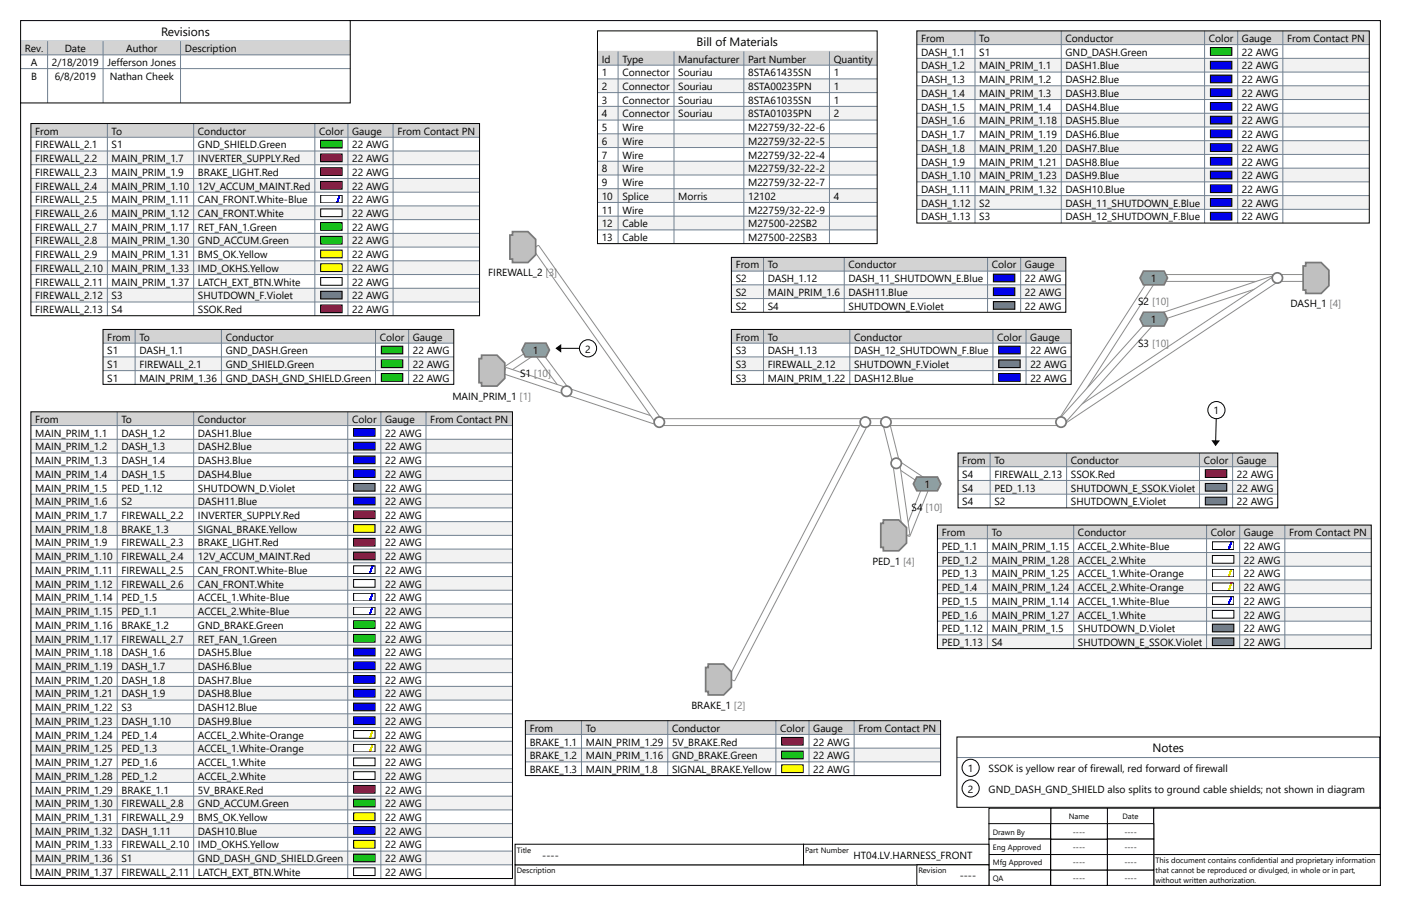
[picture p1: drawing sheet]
<svg xmlns="http://www.w3.org/2000/svg" width="432mm" height="279mm" viewBox="0 0 432 279" stroke-linecap="round" stroke-linejoin="round" font-family="sans-serif">
<defs><g id="words">
<g font-size="3.7">
<text x="49.6" y="11.1">Revisions</text>
<text x="214.7" y="14.2">Bill of Materials</text>
<text x="355.2" y="232">Notes</text>
</g>
<g font-size="3.2">
<text x="7.7" y="16.1">Rev.</text>
<text x="19.9" y="16.1">Date</text>
<text x="38.9" y="16.1">Author</text>
<text x="57" y="16.1">Description</text>
<text x="283.9" y="13">From</text>
<text x="283.9" y="17.2">DASH_1.1</text>
<text x="301.8" y="13">To</text>
<text x="301.8" y="17.2">S1</text>
<text x="328.4" y="13">Conductor</text>
<text x="328.4" y="17.2">GND_DASH.Green</text>
<text x="372.6" y="13">Color</text>
<text x="382.8" y="13">Gauge</text>
<text x="382.8" y="17.2">22 AWG</text>
<text x="396.7" y="13">From Contact PN</text>
<text x="9.5" y="20.4">A</text>
<text x="16" y="20.4">2/18/2019</text>
<text x="33.1" y="20.4">Jefferson Jones</text>
<text x="185.5" y="19.3">Id</text>
<text x="185.5" y="23.5">1</text>
<text x="191.8" y="23.5">Connector</text>
<text x="191.8" y="19.3">Type</text>
<text x="209.1" y="19.3">Manufacturer</text>
<text x="209.1" y="23.5">Souriau</text>
<text x="230.6" y="23.5">8STA61435SN</text>
<text x="230.6" y="19.3">Part Number</text>
<text x="257" y="23.5">1</text>
<text x="257" y="19.3">Quantity</text>
<text x="283.9" y="21.4">DASH_1.2</text>
<text x="301.8" y="21.4">MAIN_PRIM_1.1</text>
<text x="328.4" y="21.4">DASH1.Blue</text>
<text x="382.8" y="21.4">22 AWG</text>
<text x="9.6" y="24.6">B</text>
<text x="16.8" y="24.6">6/8/2019</text>
<text x="33.8" y="24.6">Nathan Cheek</text>
<text x="185.5" y="27.8">2</text>
<text x="191.8" y="27.8">Connector</text>
<text x="209.1" y="27.8">Souriau</text>
<text x="230.6" y="27.8">8STA00235PN</text>
<text x="257" y="27.8">1</text>
<text x="283.9" y="25.7">DASH_1.3</text>
<text x="283.9" y="29.9">DASH_1.4</text>
<text x="301.8" y="25.7">MAIN_PRIM_1.2</text>
<text x="301.8" y="29.9">MAIN_PRIM_1.3</text>
<text x="328.4" y="25.7">DASH2.Blue</text>
<text x="328.4" y="29.9">DASH3.Blue</text>
<text x="382.8" y="25.7">22 AWG</text>
<text x="382.8" y="29.9">22 AWG</text>
<text x="185.5" y="32">3</text>
<text x="191.8" y="32">Connector</text>
<text x="209.1" y="32">Souriau</text>
<text x="230.6" y="32">8STA61035SN</text>
<text x="257" y="32">1</text>
<text x="283.9" y="34.1">DASH_1.5</text>
<text x="301.8" y="34.1">MAIN_PRIM_1.4</text>
<text x="328.4" y="34.1">DASH4.Blue</text>
<text x="382.8" y="34.1">22 AWG</text>
<text x="10.8" y="41.5">From</text>
<text x="34.4" y="41.5">To</text>
<text x="61" y="41.5">Conductor</text>
<text x="98.4" y="41.5">Color</text>
<text x="108.6" y="41.5">Gauge</text>
<text x="122.5" y="41.5">From Contact PN</text>
<text x="185.5" y="36.2">4</text>
<text x="185.5" y="40.5">5</text>
<text x="191.8" y="36.2">Connector</text>
<text x="191.8" y="40.5">Wire</text>
<text x="209.1" y="36.2">Souriau</text>
<text x="230.6" y="40.5">M22759/32-22-6</text>
<text x="230.6" y="36.2">8STA01035PN</text>
<text x="257" y="36.2">2</text>
<text x="283.9" y="38.4">DASH_1.6</text>
<text x="301.8" y="38.4">MAIN_PRIM_1.18</text>
<text x="328.4" y="38.4">DASH5.Blue</text>
<text x="382.8" y="38.4">22 AWG</text>
<text x="10.8" y="45.8">FIREWALL_2.1</text>
<text x="34.4" y="45.8">S1</text>
<text x="61" y="45.8">GND_SHIELD.Green</text>
<text x="108.6" y="45.8">22 AWG</text>
<text x="185.5" y="44.7">6</text>
<text x="191.8" y="44.7">Wire</text>
<text x="230.6" y="44.7">M22759/32-22-5</text>
<text x="283.9" y="42.6">DASH_1.7</text>
<text x="283.9" y="46.8">DASH_1.8</text>
<text x="301.8" y="42.6">MAIN_PRIM_1.19</text>
<text x="301.8" y="46.8">MAIN_PRIM_1.20</text>
<text x="328.4" y="42.6">DASH6.Blue</text>
<text x="328.4" y="46.8">DASH7.Blue</text>
<text x="382.8" y="42.6">22 AWG</text>
<text x="382.8" y="46.8">22 AWG</text>
<text x="10.8" y="50">FIREWALL_2.2</text>
<text x="34.4" y="50">MAIN_PRIM_1.7</text>
<text x="61" y="50">INVERTER_SUPPLY.Red</text>
<text x="108.6" y="50">22 AWG</text>
<text x="185.5" y="48.9">7</text>
<text x="185.5" y="53.2">8</text>
<text x="191.8" y="48.9">Wire</text>
<text x="191.8" y="53.2">Wire</text>
<text x="230.6" y="48.9">M22759/32-22-4</text>
<text x="230.6" y="53.2">M22759/32-22-2</text>
<text x="283.9" y="51.1">DASH_1.9</text>
<text x="301.8" y="51.1">MAIN_PRIM_1.21</text>
<text x="328.4" y="51.1">DASH8.Blue</text>
<text x="382.8" y="51.1">22 AWG</text>
<text x="10.8" y="54.2">FIREWALL_2.3</text>
<text x="10.8" y="58.5">FIREWALL_2.4</text>
<text x="34.4" y="54.2">MAIN_PRIM_1.9</text>
<text x="34.4" y="58.5">MAIN_PRIM_1.10</text>
<text x="61" y="54.2">BRAKE_LIGHT.Red</text>
<text x="61" y="58.5">12V_ACCUM_MAINT.Red</text>
<text x="108.6" y="54.2">22 AWG</text>
<text x="108.6" y="58.5">22 AWG</text>
<text x="185.5" y="57.4">9</text>
<text x="191.8" y="57.4">Wire</text>
<text x="230.6" y="57.4">M22759/32-22-7</text>
<text x="283.9" y="55.3">DASH_1.10</text>
<text x="283.9" y="59.5">DASH_1.11</text>
<text x="301.8" y="55.3">MAIN_PRIM_1.23</text>
<text x="301.8" y="59.5">MAIN_PRIM_1.32</text>
<text x="328.4" y="55.3">DASH9.Blue</text>
<text x="328.4" y="59.5">DASH10.Blue</text>
<text x="382.8" y="55.3">22 AWG</text>
<text x="382.8" y="59.5">22 AWG</text>
<text x="10.8" y="62.7">FIREWALL_2.5</text>
<text x="34.4" y="62.7">MAIN_PRIM_1.11</text>
<text x="61" y="62.7">CAN_FRONT.White-Blue</text>
<text x="108.6" y="62.7">22 AWG</text>
<text x="185.5" y="61.6">10</text>
<text x="185.5" y="65.9">11</text>
<text x="191.8" y="61.6">Splice</text>
<text x="191.8" y="65.9">Wire</text>
<text x="209.1" y="61.6">Morris</text>
<text x="230.6" y="65.9">M22759/32-22-9</text>
<text x="230.6" y="61.6">12102</text>
<text x="257" y="61.6">4</text>
<text x="283.9" y="63.8">DASH_1.12</text>
<text x="301.8" y="63.8">S2</text>
<text x="328.4" y="63.8">DASH_11_SHUTDOWN_E.Blue</text>
<text x="382.8" y="63.8">22 AWG</text>
<text x="10.8" y="66.9">FIREWALL_2.6</text>
<text x="10.8" y="71.2">FIREWALL_2.7</text>
<text x="34.4" y="66.9">MAIN_PRIM_1.12</text>
<text x="34.4" y="71.2">MAIN_PRIM_1.17</text>
<text x="61" y="66.9">CAN_FRONT.White</text>
<text x="61" y="71.2">RET_FAN_1.Green</text>
<text x="108.6" y="66.9">22 AWG</text>
<text x="108.6" y="71.2">22 AWG</text>
<text x="185.5" y="70.1">12</text>
<text x="191.8" y="70.1">Cable</text>
<text x="230.6" y="70.1">M27500-22SB2</text>
<text x="283.9" y="68">DASH_1.13</text>
<text x="301.8" y="68">S3</text>
<text x="328.4" y="68">DASH_12_SHUTDOWN_F.Blue</text>
<text x="382.8" y="68">22 AWG</text>
<text x="10.8" y="75.4">FIREWALL_2.8</text>
<text x="34.4" y="75.4">MAIN_PRIM_1.30</text>
<text x="61" y="75.4">GND_ACCUM.Green</text>
<text x="108.6" y="75.4">22 AWG</text>
<text x="185.5" y="74.3">13</text>
<text x="191.8" y="74.3">Cable</text>
<text x="230.6" y="74.3">M27500-22SB3</text>
<text x="10.8" y="79.6">FIREWALL_2.9</text>
<text x="10.8" y="83.9">FIREWALL_2.10</text>
<text x="34.4" y="79.6">MAIN_PRIM_1.31</text>
<text x="34.4" y="83.9">MAIN_PRIM_1.33</text>
<text x="61" y="79.6">BMS_OK.Yellow</text>
<text x="61" y="83.9">IMD_OKHS.Yellow</text>
<text x="108.6" y="79.6">22 AWG</text>
<text x="108.6" y="83.9">22 AWG</text>
<text x="226.7" y="82.8">From</text>
<text x="236.6" y="82.8">To</text>
<text x="261.5" y="82.8">Conductor</text>
<text x="305.7" y="82.8">Color</text>
<text x="315.9" y="82.8">Gauge</text>
<text x="10.8" y="88.1">FIREWALL_2.11</text>
<text x="34.4" y="88.1">MAIN_PRIM_1.37</text>
<text x="61" y="88.1">LATCH_EXT_BTN.White</text>
<text x="108.6" y="88.1">22 AWG</text>
<text x="150.5" y="85.2">FIREWALL_2 [3]</text>
<text x="226.7" y="87">S2</text>
<text x="236.6" y="87">DASH_1.12</text>
<text x="261.5" y="87">DASH_11_SHUTDOWN_E.Blue</text>
<text x="315.9" y="87">22 AWG</text>
<text x="354.7" y="87">1</text>
<text x="10.8" y="92.3">FIREWALL_2.12</text>
<text x="34.4" y="92.3">S3</text>
<text x="61" y="92.3">SHUTDOWN_F.Violet</text>
<text x="108.6" y="92.3">22 AWG</text>
<text x="226.7" y="91.3">S2</text>
<text x="226.7" y="95.5">S2</text>
<text x="236.6" y="91.3">MAIN_PRIM_1.6</text>
<text x="236.6" y="95.5">S4</text>
<text x="261.5" y="91.3">DASH11.Blue</text>
<text x="261.5" y="95.5">SHUTDOWN_E.Violet</text>
<text x="315.9" y="91.3">22 AWG</text>
<text x="315.9" y="95.5">22 AWG</text>
<text x="350.8" y="94.2">S2 [10]</text>
<text x="397.8" y="94.7">DASH_1 [4]</text>
<text x="10.8" y="96.6">FIREWALL_2.13</text>
<text x="34.4" y="96.6">S4</text>
<text x="61" y="96.6">SSOK.Red</text>
<text x="108.6" y="96.6">22 AWG</text>
<text x="354.7" y="99.7">1</text>
<text x="33.1" y="105">From</text>
<text x="43" y="105">To</text>
<text x="69.6" y="105">Conductor</text>
<text x="117.1" y="105">Color</text>
<text x="127.3" y="105">Gauge</text>
<text x="226.7" y="105">From</text>
<text x="236.6" y="105">To</text>
<text x="263.2" y="105">Conductor</text>
<text x="307.4" y="105">Color</text>
<text x="317.6" y="105">Gauge</text>
<text x="350.8" y="106.9">S3 [10]</text>
<text x="33.1" y="109.3">S1</text>
<text x="33.1" y="113.5">S1</text>
<text x="43" y="109.3">DASH_1.1</text>
<text x="43" y="113.5">FIREWALL_2.1</text>
<text x="69.6" y="113.5">GND_SHIELD.Green</text>
<text x="69.6" y="109.3">GND_DASH.Green</text>
<text x="127.3" y="109.3">22 AWG</text>
<text x="127.3" y="113.5">22 AWG</text>
<text x="164.2" y="109.3">1</text>
<text x="180.4" y="108.7">2</text>
<text x="226.7" y="109.3">S3</text>
<text x="226.7" y="113.5">S3</text>
<text x="236.6" y="109.3">DASH_1.13</text>
<text x="236.6" y="113.5">FIREWALL_2.12</text>
<text x="263.2" y="113.5">SHUTDOWN_F.Violet</text>
<text x="263.2" y="109.3">DASH_12_SHUTDOWN_F.Blue</text>
<text x="317.6" y="109.3">22 AWG</text>
<text x="317.6" y="113.5">22 AWG</text>
<text x="33.1" y="117.7">S1</text>
<text x="43" y="117.7">MAIN_PRIM_1.36</text>
<text x="69.6" y="117.7">GND_DASH_GND_SHIELD.Green</text>
<text x="127.3" y="117.7">22 AWG</text>
<text x="160.3" y="116.4">S1 [10]</text>
<text x="226.7" y="117.7">S3</text>
<text x="236.6" y="117.7">MAIN_PRIM_1.22</text>
<text x="263.2" y="117.7">DASH12.Blue</text>
<text x="317.6" y="117.7">22 AWG</text>
<text x="139.4" y="123.3">MAIN_PRIM_1 [1]</text>
<text x="10.8" y="130.4">From</text>
<text x="37.4" y="130.4">To</text>
<text x="61" y="130.4">Conductor</text>
<text x="108.5" y="130.4">Color</text>
<text x="118.7" y="130.4">Gauge</text>
<text x="132.6" y="130.4">From Contact PN</text>
<text x="374.1" y="127.8">1</text>
<text x="10.8" y="134.7">MAIN_PRIM_1.1</text>
<text x="37.4" y="134.7">DASH_1.2</text>
<text x="61" y="134.7">DASH1.Blue</text>
<text x="118.7" y="134.7">22 AWG</text>
<text x="10.8" y="138.9">MAIN_PRIM_1.2</text>
<text x="10.8" y="143.1">MAIN_PRIM_1.3</text>
<text x="37.4" y="138.9">DASH_1.3</text>
<text x="37.4" y="143.1">DASH_1.4</text>
<text x="61" y="138.9">DASH2.Blue</text>
<text x="61" y="143.1">DASH3.Blue</text>
<text x="118.7" y="138.9">22 AWG</text>
<text x="118.7" y="143.1">22 AWG</text>
<text x="296.6" y="143.1">From</text>
<text x="306.5" y="143.1">To</text>
<text x="330.1" y="143.1">Conductor</text>
<text x="371" y="143.1">Color</text>
<text x="381.2" y="143.1">Gauge</text>
<text x="10.8" y="147.4">MAIN_PRIM_1.4</text>
<text x="37.4" y="147.4">DASH_1.5</text>
<text x="61" y="147.4">DASH4.Blue</text>
<text x="118.7" y="147.4">22 AWG</text>
<text x="296.6" y="147.4">S4</text>
<text x="306.5" y="147.4">FIREWALL_2.13</text>
<text x="330.1" y="147.4">SSOK.Red</text>
<text x="381.2" y="147.4">22 AWG</text>
<text x="10.8" y="151.6">MAIN_PRIM_1.5</text>
<text x="10.8" y="155.8">MAIN_PRIM_1.6</text>
<text x="37.4" y="151.6">PED_1.12</text>
<text x="37.4" y="155.8">S2</text>
<text x="61" y="151.6">SHUTDOWN_D.Violet</text>
<text x="61" y="155.8">DASH11.Blue</text>
<text x="118.7" y="151.6">22 AWG</text>
<text x="118.7" y="155.8">22 AWG</text>
<text x="284.9" y="150.5">1</text>
<text x="296.6" y="151.6">S4</text>
<text x="296.6" y="155.8">S4</text>
<text x="306.5" y="151.6">PED_1.13</text>
<text x="306.5" y="155.8">S2</text>
<text x="330.1" y="151.6">SHUTDOWN_E_SSOK.Violet</text>
<text x="330.1" y="155.8">SHUTDOWN_E.Violet</text>
<text x="381.2" y="151.6">22 AWG</text>
<text x="381.2" y="155.8">22 AWG</text>
<text x="10.8" y="160.1">MAIN_PRIM_1.7</text>
<text x="37.4" y="160.1">FIREWALL_2.2</text>
<text x="61" y="160.1">INVERTER_SUPPLY.Red</text>
<text x="118.7" y="160.1">22 AWG</text>
<text x="280.9" y="157.7">S4 [10]</text>
<text x="10.8" y="164.3">MAIN_PRIM_1.8</text>
<text x="37.4" y="164.3">BRAKE_1.3</text>
<text x="61" y="164.3">SIGNAL_BRAKE.Yellow</text>
<text x="118.7" y="164.3">22 AWG</text>
<text x="290.2" y="165.4">From</text>
<text x="305.6" y="165.4">To</text>
<text x="332.2" y="165.4">Conductor</text>
<text x="373.2" y="165.4">Color</text>
<text x="383.4" y="165.4">Gauge</text>
<text x="397.3" y="165.4">From Contact PN</text>
<text x="10.8" y="168.5">MAIN_PRIM_1.9</text>
<text x="10.8" y="172.8">MAIN_PRIM_1.10</text>
<text x="37.4" y="168.5">FIREWALL_2.3</text>
<text x="37.4" y="172.8">FIREWALL_2.4</text>
<text x="61" y="168.5">BRAKE_LIGHT.Red</text>
<text x="61" y="172.8">12V_ACCUM_MAINT.Red</text>
<text x="118.7" y="168.5">22 AWG</text>
<text x="118.7" y="172.8">22 AWG</text>
<text x="290.2" y="173.8">PED_1.2</text>
<text x="290.2" y="169.6">PED_1.1</text>
<text x="305.6" y="173.8">MAIN_PRIM_1.28</text>
<text x="305.6" y="169.6">MAIN_PRIM_1.15</text>
<text x="332.2" y="173.8">ACCEL_2.White</text>
<text x="332.2" y="169.6">ACCEL_2.White-Blue</text>
<text x="383.4" y="169.6">22 AWG</text>
<text x="383.4" y="173.8">22 AWG</text>
<text x="10.8" y="177">MAIN_PRIM_1.11</text>
<text x="37.4" y="177">FIREWALL_2.5</text>
<text x="61" y="177">CAN_FRONT.White-Blue</text>
<text x="118.7" y="177">22 AWG</text>
<text x="268.9" y="174.1">PED_1 [4]</text>
<text x="290.2" y="178.1">PED_1.3</text>
<text x="305.6" y="178.1">MAIN_PRIM_1.25</text>
<text x="332.2" y="178.1">ACCEL_1.White-Orange</text>
<text x="383.4" y="178.1">22 AWG</text>
<text x="10.8" y="181.2">MAIN_PRIM_1.12</text>
<text x="10.8" y="185.5">MAIN_PRIM_1.14</text>
<text x="37.4" y="181.2">FIREWALL_2.6</text>
<text x="37.4" y="185.5">PED_1.5</text>
<text x="61" y="185.5">ACCEL_1.White-Blue</text>
<text x="61" y="181.2">CAN_FRONT.White</text>
<text x="118.7" y="181.2">22 AWG</text>
<text x="118.7" y="185.5">22 AWG</text>
<text x="290.2" y="182.3">PED_1.4</text>
<text x="305.6" y="182.3">MAIN_PRIM_1.24</text>
<text x="332.2" y="182.3">ACCEL_2.White-Orange</text>
<text x="383.4" y="182.3">22 AWG</text>
<text x="10.8" y="189.7">MAIN_PRIM_1.15</text>
<text x="37.4" y="189.7">PED_1.1</text>
<text x="61" y="189.7">ACCEL_2.White-Blue</text>
<text x="118.7" y="189.7">22 AWG</text>
<text x="290.2" y="186.5">PED_1.5</text>
<text x="290.2" y="190.8">PED_1.6</text>
<text x="305.6" y="186.5">MAIN_PRIM_1.14</text>
<text x="305.6" y="190.8">MAIN_PRIM_1.27</text>
<text x="332.2" y="186.5">ACCEL_1.White-Blue</text>
<text x="332.2" y="190.8">ACCEL_1.White</text>
<text x="383.4" y="186.5">22 AWG</text>
<text x="383.4" y="190.8">22 AWG</text>
<text x="10.8" y="193.9">MAIN_PRIM_1.16</text>
<text x="37.4" y="193.9">BRAKE_1.2</text>
<text x="61" y="193.9">GND_BRAKE.Green</text>
<text x="118.7" y="193.9">22 AWG</text>
<text x="290.2" y="195">PED_1.12</text>
<text x="305.6" y="195">MAIN_PRIM_1.5</text>
<text x="332.2" y="195">SHUTDOWN_D.Violet</text>
<text x="383.4" y="195">22 AWG</text>
<text x="10.8" y="198.2">MAIN_PRIM_1.17</text>
<text x="10.8" y="202.4">MAIN_PRIM_1.18</text>
<text x="37.4" y="198.2">FIREWALL_2.7</text>
<text x="37.4" y="202.4">DASH_1.6</text>
<text x="61" y="198.2">RET_FAN_1.Green</text>
<text x="61" y="202.4">DASH5.Blue</text>
<text x="118.7" y="198.2">22 AWG</text>
<text x="118.7" y="202.4">22 AWG</text>
<text x="290.2" y="199.2">PED_1.13</text>
<text x="305.6" y="199.2">S4</text>
<text x="332.2" y="199.2">SHUTDOWN_E_SSOK.Violet</text>
<text x="383.4" y="199.2">22 AWG</text>
<text x="10.8" y="206.6">MAIN_PRIM_1.19</text>
<text x="37.4" y="206.6">DASH_1.7</text>
<text x="61" y="206.6">DASH6.Blue</text>
<text x="118.7" y="206.6">22 AWG</text>
<text x="10.8" y="210.9">MAIN_PRIM_1.20</text>
<text x="10.8" y="215.1">MAIN_PRIM_1.21</text>
<text x="37.4" y="210.9">DASH_1.8</text>
<text x="37.4" y="215.1">DASH_1.9</text>
<text x="61" y="210.9">DASH7.Blue</text>
<text x="61" y="215.1">DASH8.Blue</text>
<text x="118.7" y="210.9">22 AWG</text>
<text x="118.7" y="215.1">22 AWG</text>
<text x="10.8" y="219.3">MAIN_PRIM_1.22</text>
<text x="37.4" y="219.3">S3</text>
<text x="61" y="219.3">DASH12.Blue</text>
<text x="118.7" y="219.3">22 AWG</text>
<text x="213.1" y="218.5">BRAKE_1 [2]</text>
<text x="10.8" y="223.6">MAIN_PRIM_1.23</text>
<text x="10.8" y="227.8">MAIN_PRIM_1.24</text>
<text x="37.4" y="223.6">DASH_1.10</text>
<text x="37.4" y="227.8">PED_1.4</text>
<text x="61" y="227.8">ACCEL_2.White-Orange</text>
<text x="61" y="223.6">DASH9.Blue</text>
<text x="118.7" y="223.6">22 AWG</text>
<text x="118.7" y="227.8">22 AWG</text>
<text x="163.2" y="225.7">From</text>
<text x="180.5" y="225.7">To</text>
<text x="207.1" y="225.7">Conductor</text>
<text x="240.5" y="225.7">Color</text>
<text x="250.7" y="225.7">Gauge</text>
<text x="264.6" y="225.7">From Contact PN</text>
<text x="10.8" y="232">MAIN_PRIM_1.25</text>
<text x="37.4" y="232">PED_1.3</text>
<text x="61" y="232">ACCEL_1.White-Orange</text>
<text x="118.7" y="232">22 AWG</text>
<text x="163.2" y="229.9">BRAKE_1.1</text>
<text x="180.5" y="229.9">MAIN_PRIM_1.29</text>
<text x="207.1" y="229.9">5V_BRAKE.Red</text>
<text x="250.7" y="229.9">22 AWG</text>
<text x="10.8" y="236.3">MAIN_PRIM_1.27</text>
<text x="37.4" y="236.3">PED_1.6</text>
<text x="61" y="236.3">ACCEL_1.White</text>
<text x="118.7" y="236.3">22 AWG</text>
<text x="163.2" y="234.1">BRAKE_1.2</text>
<text x="163.2" y="238.4">BRAKE_1.3</text>
<text x="180.5" y="234.1">MAIN_PRIM_1.16</text>
<text x="180.5" y="238.4">MAIN_PRIM_1.8</text>
<text x="207.1" y="234.1">GND_BRAKE.Green</text>
<text x="207.1" y="238.4">SIGNAL_BRAKE.Yellow</text>
<text x="250.7" y="234.1">22 AWG</text>
<text x="250.7" y="238.4">22 AWG</text>
<text x="298.3" y="238.1">1</text>
<text x="304.7" y="238.1">SSOK is yellow rear of firewall, red forward of firewall</text>
<text x="10.8" y="240.5">MAIN_PRIM_1.28</text>
<text x="10.8" y="244.7">MAIN_PRIM_1.29</text>
<text x="37.4" y="240.5">PED_1.2</text>
<text x="37.4" y="244.7">BRAKE_1.1</text>
<text x="61" y="240.5">ACCEL_2.White</text>
<text x="61" y="244.7">5V_BRAKE.Red</text>
<text x="118.7" y="240.5">22 AWG</text>
<text x="118.7" y="244.7">22 AWG</text>
<text x="298.3" y="244.5">2</text>
<text x="304.7" y="244.5">GND_DASH_GND_SHIELD also splits to ground cable shields; not shown in diagram</text>
<text x="10.8" y="249">MAIN_PRIM_1.30</text>
<text x="37.4" y="249">FIREWALL_2.8</text>
<text x="61" y="249">GND_ACCUM.Green</text>
<text x="118.7" y="249">22 AWG</text>
<text x="10.8" y="253.2">MAIN_PRIM_1.31</text>
<text x="10.8" y="257.4">MAIN_PRIM_1.32</text>
<text x="37.4" y="253.2">FIREWALL_2.9</text>
<text x="37.4" y="257.4">DASH_1.11</text>
<text x="61" y="253.2">BMS_OK.Yellow</text>
<text x="61" y="257.4">DASH10.Blue</text>
<text x="118.7" y="253.2">22 AWG</text>
<text x="118.7" y="257.4">22 AWG</text>
<text x="10.8" y="261.7">MAIN_PRIM_1.33</text>
<text x="37.4" y="261.7">FIREWALL_2.10</text>
<text x="61" y="261.7">IMD_OKHS.Yellow</text>
<text x="118.7" y="261.7">22 AWG</text>
<text x="10.8" y="265.9">MAIN_PRIM_1.36</text>
<text x="37.4" y="265.9">S1</text>
<text x="61" y="265.9">GND_DASH_GND_SHIELD.Green</text>
<text x="118.7" y="265.9">22 AWG</text>
<text x="167.2" y="264.8">----</text>
<text x="263.1" y="264.8">HT04.LV.HARNESS_FRONT</text>
<text x="10.8" y="270.1">MAIN_PRIM_1.37</text>
<text x="37.4" y="270.1">FIREWALL_2.11</text>
<text x="61" y="270.1">LATCH_EXT_BTN.White</text>
<text x="118.7" y="270.1">22 AWG</text>
<text x="295.8" y="271.2">----</text>
</g>
<g font-size="2.4">
<text x="306" y="257.4">Drawn By</text>
<text x="329.4" y="252.6">Name</text>
<text x="330.7" y="257.4">----</text>
<text x="346" y="252.6">Date</text>
<text x="346.6" y="257.4">----</text>
<text x="159.3" y="262.9">Title</text>
<text x="248.2" y="262.9">Part Number</text>
<text x="306" y="262.1">Eng Approved</text>
<text x="330.7" y="262.1">----</text>
<text x="346.6" y="262.1">----</text>
<text x="159.3" y="269.3">Description</text>
<text x="283.1" y="269.3">Revision</text>
<text x="306" y="266.9">Mfg Approved</text>
<text x="330.7" y="266.9">----</text>
<text x="346.6" y="266.9">----</text>
<text x="356.1" y="266.1">This document contains confidential and proprietary information</text>
<text x="356.1" y="269.3">that cannot be reproduced or divulged, in whole or in part,</text>
<text x="306" y="271.7">QA</text>
<text x="330.7" y="271.7">----</text>
<text x="346.6" y="271.7">----</text>
<text x="356.1" y="272.4">without written authorization.</text>
</g>
</g></defs>
<path d="M6.4 6.3h419.1v266.7h-419.1z" fill="none" stroke="#000" stroke-width=".31"/>
<path d="M158.8 266.7h123.8v6.3h-123.8z" fill-rule="evenodd" fill="#fff"/>
<path d="M158.8 266.7h123.8v6.3h-123.8z" fill="none" stroke="#000" stroke-width=".31"/>
<path d="M341.3 249.2h14.3v4.8h-14.3z" fill-rule="evenodd" fill="#fff"/>
<path d="M341.3 249.2h14.3v4.8h-14.3z" fill="none" stroke="#000" stroke-width=".31"/>
<path d="M323.9 249.2h17.4v4.8h-17.4z" fill-rule="evenodd" fill="#fff"/>
<path d="M323.9 249.2h17.4v4.8h-17.4z" fill="none" stroke="#000" stroke-width=".31"/>
<path d="M304.8 249.2h19.1v4.8h-19.1z" fill-rule="evenodd" fill="#fff"/>
<path d="M304.8 249.2h19.1v4.8h-19.1z" fill="none" stroke="#000" stroke-width=".31"/>
<path d="M304.8 254h19.1v4.8h-19.1z" fill-rule="evenodd" fill="#fff"/>
<path d="M304.8 254h19.1v4.8h-19.1z" fill="none" stroke="#000" stroke-width=".31"/>
<path d="M304.8 258.8h19.1v4.7h-19.1z" fill-rule="evenodd" fill="#fff"/>
<path d="M304.8 258.8h19.1v4.7h-19.1z" fill="none" stroke="#000" stroke-width=".31"/>
<path d="M304.8 263.5h19.1v4.8h-19.1z" fill-rule="evenodd" fill="#fff"/>
<path d="M304.8 263.5h19.1v4.8h-19.1z" fill="none" stroke="#000" stroke-width=".31"/>
<path d="M304.8 268.3h19.1v4.7h-19.1z" fill-rule="evenodd" fill="#fff"/>
<path d="M304.8 268.3h19.1v4.7h-19.1z" fill="none" stroke="#000" stroke-width=".31"/>
<path d="M355.6 263.5h69.9v9.5h-69.9z" fill-rule="evenodd" fill="#fff"/>
<path d="M355.6 263.5h69.9v9.5h-69.9z" fill="none" stroke="#000" stroke-width=".31"/>
<path d="M247.7 260.3h57.1v6.4h-57.1z" fill-rule="evenodd" fill="#fff"/>
<path d="M247.7 260.3h57.1v6.4h-57.1z" fill="none" stroke="#000" stroke-width=".31"/>
<path d="M282.6 266.7h22.2v6.3h-22.2z" fill-rule="evenodd" fill="#fff"/>
<path d="M282.6 266.7h22.2v6.3h-22.2z" fill="none" stroke="#000" stroke-width=".31"/>
<path d="M158.8 260.3h88.9v6.4h-88.9z" fill-rule="evenodd" fill="#fff"/>
<path d="M158.8 260.3h88.9v6.4h-88.9z" fill="none" stroke="#000" stroke-width=".31"/>
<path d="M355.6 249.2h69.9v14.3h-69.9z" fill-rule="evenodd" fill="#fff"/>
<path d="M355.6 249.2h69.9v14.3h-69.9z" fill="none" stroke="#000" stroke-width=".31"/>
<path d="M323.9 268.3h17.4v4.7h-17.4z" fill-rule="evenodd" fill="#fff"/>
<path d="M323.9 268.3h17.4v4.7h-17.4z" fill="none" stroke="#000" stroke-width=".31"/>
<path d="M323.9 263.5h17.4v4.8h-17.4z" fill-rule="evenodd" fill="#fff"/>
<path d="M323.9 263.5h17.4v4.8h-17.4z" fill="none" stroke="#000" stroke-width=".31"/>
<path d="M323.9 258.8h17.4v4.7h-17.4z" fill-rule="evenodd" fill="#fff"/>
<path d="M323.9 258.8h17.4v4.7h-17.4z" fill="none" stroke="#000" stroke-width=".31"/>
<path d="M323.9 254h17.4v4.8h-17.4z" fill-rule="evenodd" fill="#fff"/>
<path d="M323.9 254h17.4v4.8h-17.4z" fill="none" stroke="#000" stroke-width=".31"/>
<path d="M341.3 254h14.3v4.8h-14.3z" fill-rule="evenodd" fill="#fff"/>
<path d="M341.3 254h14.3v4.8h-14.3z" fill="none" stroke="#000" stroke-width=".31"/>
<path d="M341.3 258.8h14.3v4.7h-14.3z" fill-rule="evenodd" fill="#fff"/>
<path d="M341.3 258.8h14.3v4.7h-14.3z" fill="none" stroke="#000" stroke-width=".31"/>
<path d="M341.3 268.3h14.3v4.7h-14.3z" fill-rule="evenodd" fill="#fff"/>
<path d="M341.3 268.3h14.3v4.7h-14.3z" fill="none" stroke="#000" stroke-width=".31"/>
<path d="M341.3 263.5h14.3v4.8h-14.3z" fill-rule="evenodd" fill="#fff"/>
<path d="M341.3 263.5h14.3v4.8h-14.3z" fill="none" stroke="#000" stroke-width=".31"/>
<path d="M184.2 9.5h86.2v65.6h-86.2z" fill-rule="evenodd" fill="#fff"/>
<path d="M184.2 15.9h86.2" fill="none" stroke="#708090" stroke-width=".31"/>
<path d="M184.2 15.9h86.2v4.2h-86.2z" fill-rule="evenodd" fill="#d3d3d3"/>
<path d="M184.2 20.1h86.2" fill="none" stroke="#708090" stroke-width=".31"/>
<path d="M184.2 24.3h86.2v4.3h-86.2z" fill-rule="evenodd" fill="#f2f2f2"/>
<path d="M184.2 24.3h86.2M184.2 28.6h86.2" fill="none" stroke="#708090" stroke-width=".31"/>
<path d="M184.2 32.8h86.2v4.2h-86.2z" fill-rule="evenodd" fill="#f2f2f2"/>
<path d="M184.2 32.8h86.2M184.2 37h86.2" fill="none" stroke="#708090" stroke-width=".31"/>
<path d="M184.2 41.3h86.2v4.2h-86.2z" fill-rule="evenodd" fill="#f2f2f2"/>
<path d="M184.2 41.3h86.2M184.2 45.5h86.2" fill="none" stroke="#708090" stroke-width=".31"/>
<path d="M184.2 49.7h86.2v4.3h-86.2z" fill-rule="evenodd" fill="#f2f2f2"/>
<path d="M184.2 49.7h86.2M184.2 54h86.2" fill="none" stroke="#708090" stroke-width=".31"/>
<path d="M184.2 58.2h86.2v4.2h-86.2z" fill-rule="evenodd" fill="#f2f2f2"/>
<path d="M184.2 58.2h86.2M184.2 62.4h86.2" fill="none" stroke="#708090" stroke-width=".31"/>
<path d="M184.2 66.7h86.2v4.2h-86.2z" fill-rule="evenodd" fill="#f2f2f2"/>
<path d="M190.5 15.9v59.2M207.7 15.9v59.2M229.3 15.9v59.2M255.6 15.9v59.2M184.2 66.7h86.2M184.2 70.9h86.2" fill="none" stroke="#708090" stroke-width=".31"/>
<path d="M184.2 9.5h86.2v65.6h-86.2z" fill="none" stroke="#000" stroke-width=".31"/>
<path d="M294.9 227.3h130.4v21.7h-130.4z" fill-rule="evenodd" fill="#fff"/>
<path d="M294.9 233.6h130.4" fill="none" stroke="#708090" stroke-width=".31"/>
<circle cx="299.2" cy="236.8" r="2.65" fill="#fff"/>
<circle cx="299.2" cy="236.8" r="2.65" fill="none" stroke="#000" stroke-width=".31"/>
<circle cx="299.2" cy="243.1" r="2.65" fill="#fff"/>
<g fill="none" stroke="#000" stroke-width=".31">
<path d="M294.9 227.3h130.4v21.7h-130.4z"/>
<circle cx="299.2" cy="243.1" r="2.65"/>
</g>
<path d="M6.4 6.3h101.6v25.4h-101.6z" fill-rule="evenodd" fill="#fff"/>
<path d="M6.4 12.7h101.6" fill="none" stroke="#708090" stroke-width=".31"/>
<path d="M6.4 12.7h101.6v4.2h-101.6z" fill-rule="evenodd" fill="#d3d3d3"/>
<path d="M6.4 16.9h101.6M14.7 12.7v19M31.8 12.7v19M55.6 12.7v19M6.4 21.2h101.6" fill="none" stroke="#708090" stroke-width=".31"/>
<path d="M6.4 6.3h101.6v25.4h-101.6z" fill="none" stroke="#000" stroke-width=".31"/>
<path d="M9.5 127h148.4v143.9h-148.4z" fill-rule="evenodd" fill="#fff"/>
<path d="M9.5 127h148.4v4.2h-148.4z" fill-rule="evenodd" fill="#d3d3d3"/>
<path d="M9.5 131.2h148.4" fill="none" stroke="#708090" stroke-width=".31"/>
<path d="M9.5 135.5h148.4v4.2h-148.4z" fill-rule="evenodd" fill="#f2f2f2"/>
<path d="M9.5 135.5h148.4M9.5 139.7h148.4" fill="none" stroke="#708090" stroke-width=".31"/>
<path d="M9.5 143.9h148.4v4.3h-148.4z" fill-rule="evenodd" fill="#f2f2f2"/>
<path d="M9.5 143.9h148.4M9.5 148.2h148.4" fill="none" stroke="#708090" stroke-width=".31"/>
<path d="M9.5 152.4h148.4v4.2h-148.4z" fill-rule="evenodd" fill="#f2f2f2"/>
<path d="M9.5 152.4h148.4M9.5 156.6h148.4" fill="none" stroke="#708090" stroke-width=".31"/>
<path d="M9.5 160.9h148.4v4.2h-148.4z" fill-rule="evenodd" fill="#f2f2f2"/>
<path d="M9.5 160.9h148.4M9.5 165.1h148.4" fill="none" stroke="#708090" stroke-width=".31"/>
<path d="M9.5 169.3h148.4v4.3h-148.4z" fill-rule="evenodd" fill="#f2f2f2"/>
<path d="M9.5 169.3h148.4M9.5 173.6h148.4" fill="none" stroke="#708090" stroke-width=".31"/>
<path d="M9.5 177.8h148.4v4.2h-148.4z" fill-rule="evenodd" fill="#f2f2f2"/>
<path d="M9.5 177.8h148.4M9.5 182h148.4" fill="none" stroke="#708090" stroke-width=".31"/>
<path d="M9.5 186.3h148.4v4.2h-148.4z" fill-rule="evenodd" fill="#f2f2f2"/>
<path d="M9.5 186.3h148.4M9.5 190.5h148.4" fill="none" stroke="#708090" stroke-width=".31"/>
<path d="M9.5 194.7h148.4v4.3h-148.4z" fill-rule="evenodd" fill="#f2f2f2"/>
<path d="M9.5 194.7h148.4M9.5 199h148.4" fill="none" stroke="#708090" stroke-width=".31"/>
<path d="M9.5 203.2h148.4v4.2h-148.4z" fill-rule="evenodd" fill="#f2f2f2"/>
<path d="M9.5 203.2h148.4M9.5 207.4h148.4" fill="none" stroke="#708090" stroke-width=".31"/>
<path d="M9.5 211.7h148.4v4.2h-148.4z" fill-rule="evenodd" fill="#f2f2f2"/>
<path d="M9.5 211.7h148.4M9.5 215.9h148.4" fill="none" stroke="#708090" stroke-width=".31"/>
<path d="M9.5 220.1h148.4v4.3h-148.4z" fill-rule="evenodd" fill="#f2f2f2"/>
<path d="M9.5 220.1h148.4M9.5 224.4h148.4" fill="none" stroke="#708090" stroke-width=".31"/>
<path d="M9.5 228.6h148.4v4.2h-148.4z" fill-rule="evenodd" fill="#f2f2f2"/>
<path d="M9.5 228.6h148.4M9.5 232.8h148.4" fill="none" stroke="#708090" stroke-width=".31"/>
<path d="M9.5 237.1h148.4v4.2h-148.4z" fill-rule="evenodd" fill="#f2f2f2"/>
<path d="M9.5 237.1h148.4M9.5 241.3h148.4" fill="none" stroke="#708090" stroke-width=".31"/>
<path d="M9.5 245.5h148.4v4.3h-148.4z" fill-rule="evenodd" fill="#f2f2f2"/>
<path d="M9.5 245.5h148.4M9.5 249.8h148.4" fill="none" stroke="#708090" stroke-width=".31"/>
<path d="M9.5 254h148.4v4.2h-148.4z" fill-rule="evenodd" fill="#f2f2f2"/>
<path d="M9.5 254h148.4M9.5 258.2h148.4" fill="none" stroke="#708090" stroke-width=".31"/>
<path d="M9.5 262.5h148.4v4.2h-148.4z" fill-rule="evenodd" fill="#f2f2f2"/>
<path d="M36.1 127v143.9M59.7 127v143.9M107.2 127v143.9M117.4 127v143.9M131.3 127v143.9M9.5 262.5h148.4M9.5 266.7h148.4" fill="none" stroke="#708090" stroke-width=".31"/>
<path d="M109 132.2h6.6v2.3h-6.6z" fill-rule="evenodd" fill="#00f"/>
<path d="M109 132.2h6.6v2.3h-6.6z" fill="none" stroke="#000" stroke-width=".31"/>
<path d="M109 136.4h6.6v2.4h-6.6z" fill-rule="evenodd" fill="#00f"/>
<path d="M109 136.4h6.6v2.4h-6.6z" fill="none" stroke="#000" stroke-width=".31"/>
<path d="M109 140.6h6.6v2.4h-6.6z" fill-rule="evenodd" fill="#00f"/>
<path d="M109 140.6h6.6v2.4h-6.6z" fill="none" stroke="#000" stroke-width=".31"/>
<path d="M109 144.9h6.6v2.3h-6.6z" fill-rule="evenodd" fill="#00f"/>
<path d="M109 144.9h6.6v2.3h-6.6z" fill="none" stroke="#000" stroke-width=".31"/>
<path d="M109 149.1h6.6v2.4h-6.6z" fill-rule="evenodd" fill="#762ca7"/>
<path d="M109 149.1h6.6v2.4h-6.6z" fill="none" stroke="#000" stroke-width=".31"/>
<path d="M109 153.3h6.6v2.4h-6.6z" fill-rule="evenodd" fill="#00f"/>
<path d="M109 153.3h6.6v2.4h-6.6z" fill="none" stroke="#000" stroke-width=".31"/>
<path d="M109 157.6h6.6v2.3h-6.6z" fill-rule="evenodd" fill="#c00"/>
<path d="M109 157.6h6.6v2.3h-6.6z" fill="none" stroke="#000" stroke-width=".31"/>
<path d="M109 161.8h6.6v2.4h-6.6z" fill-rule="evenodd" fill="#ff0"/>
<path d="M109 161.8h6.6v2.4h-6.6z" fill="none" stroke="#000" stroke-width=".31"/>
<path d="M109 166h6.6v2.4h-6.6z" fill-rule="evenodd" fill="#c00"/>
<path d="M109 166h6.6v2.4h-6.6z" fill="none" stroke="#000" stroke-width=".31"/>
<path d="M109 170.3h6.6v2.3h-6.6z" fill-rule="evenodd" fill="#c00"/>
<path d="M109 170.3h6.6v2.3h-6.6z" fill="none" stroke="#000" stroke-width=".31"/>
<path d="M109 174.5h6.6v2.4h-6.6z" fill="#fff"/>
<path d="M109 174.5h6.6v2.4h-6.6z" fill="none" stroke="#000" stroke-width=".31"/>
<path d="M109 178.7h6.6v2.4h-6.6z" fill-rule="evenodd" fill="#fff"/>
<path d="M109 178.7h6.6v2.4h-6.6z" fill="none" stroke="#000" stroke-width=".31"/>
<path d="M109 183h6.6v2.3h-6.6z" fill="#fff"/>
<path d="M109 183h6.6v2.3h-6.6z" fill="none" stroke="#000" stroke-width=".31"/>
<path d="M109 187.2h6.6v2.4h-6.6z" fill="#fff"/>
<path d="M109 187.2h6.6v2.4h-6.6z" fill="none" stroke="#000" stroke-width=".31"/>
<path d="M109 191.4h6.6v2.4h-6.6z" fill-rule="evenodd" fill="#0c0"/>
<path d="M109 191.4h6.6v2.4h-6.6z" fill="none" stroke="#000" stroke-width=".31"/>
<path d="M109 195.7h6.6v2.3h-6.6z" fill-rule="evenodd" fill="#0c0"/>
<path d="M109 195.7h6.6v2.3h-6.6z" fill="none" stroke="#000" stroke-width=".31"/>
<path d="M109 199.9h6.6v2.4h-6.6z" fill-rule="evenodd" fill="#00f"/>
<path d="M109 199.9h6.6v2.4h-6.6z" fill="none" stroke="#000" stroke-width=".31"/>
<path d="M109 204.1h6.6v2.4h-6.6z" fill-rule="evenodd" fill="#00f"/>
<path d="M109 204.1h6.6v2.4h-6.6z" fill="none" stroke="#000" stroke-width=".31"/>
<path d="M109 208.4h6.6v2.3h-6.6z" fill-rule="evenodd" fill="#00f"/>
<path d="M109 208.4h6.6v2.3h-6.6z" fill="none" stroke="#000" stroke-width=".31"/>
<path d="M109 212.6h6.6v2.4h-6.6z" fill-rule="evenodd" fill="#00f"/>
<path d="M109 212.6h6.6v2.4h-6.6z" fill="none" stroke="#000" stroke-width=".31"/>
<path d="M109 216.8h6.6v2.4h-6.6z" fill-rule="evenodd" fill="#00f"/>
<path d="M109 216.8h6.6v2.4h-6.6z" fill="none" stroke="#000" stroke-width=".31"/>
<path d="M109 221.1h6.6v2.3h-6.6z" fill-rule="evenodd" fill="#00f"/>
<path d="M109 221.1h6.6v2.3h-6.6z" fill="none" stroke="#000" stroke-width=".31"/>
<path d="M109 225.3h6.6v2.4h-6.6z" fill="#fff"/>
<path d="M109 225.3h6.6v2.4h-6.6z" fill="none" stroke="#000" stroke-width=".31"/>
<path d="M109 229.5h6.6v2.4h-6.6z" fill="#fff"/>
<path d="M109 229.5h6.6v2.4h-6.6z" fill="none" stroke="#000" stroke-width=".31"/>
<path d="M109 233.8h6.6v2.3h-6.6z" fill-rule="evenodd" fill="#fff"/>
<path d="M109 233.8h6.6v2.3h-6.6z" fill="none" stroke="#000" stroke-width=".31"/>
<path d="M109 238h6.6v2.4h-6.6z" fill-rule="evenodd" fill="#fff"/>
<path d="M109 238h6.6v2.4h-6.6z" fill="none" stroke="#000" stroke-width=".31"/>
<path d="M109 242.2h6.6v2.4h-6.6z" fill-rule="evenodd" fill="#c00"/>
<path d="M109 242.2h6.6v2.4h-6.6z" fill="none" stroke="#000" stroke-width=".31"/>
<path d="M109 246.5h6.6v2.3h-6.6z" fill-rule="evenodd" fill="#0c0"/>
<path d="M109 246.5h6.6v2.3h-6.6z" fill="none" stroke="#000" stroke-width=".31"/>
<path d="M109 250.7h6.6v2.4h-6.6z" fill-rule="evenodd" fill="#ff0"/>
<path d="M109 250.7h6.6v2.4h-6.6z" fill="none" stroke="#000" stroke-width=".31"/>
<path d="M109 254.9h6.6v2.4h-6.6z" fill-rule="evenodd" fill="#00f"/>
<path d="M109 254.9h6.6v2.4h-6.6z" fill="none" stroke="#000" stroke-width=".31"/>
<path d="M109 259.2h6.6v2.3h-6.6z" fill-rule="evenodd" fill="#ff0"/>
<path d="M109 259.2h6.6v2.3h-6.6z" fill="none" stroke="#000" stroke-width=".31"/>
<path d="M109 263.4h6.6v2.4h-6.6z" fill-rule="evenodd" fill="#0c0"/>
<path d="M109 263.4h6.6v2.4h-6.6z" fill="none" stroke="#000" stroke-width=".31"/>
<path d="M109 267.6h6.6v2.4h-6.6z" fill-rule="evenodd" fill="#fff"/>
<path d="M9.5 127h148.4v143.9h-148.4zM109 267.6h6.6v2.4h-6.6z" fill="none" stroke="#000" stroke-width=".31"/>
<path d="M161.9 222.2h128v17h-128z" fill-rule="evenodd" fill="#fff"/>
<path d="M161.9 222.2h128v4.3h-128z" fill-rule="evenodd" fill="#d3d3d3"/>
<path d="M161.9 226.5h128" fill="none" stroke="#708090" stroke-width=".31"/>
<path d="M161.9 230.7h128v4.2h-128z" fill-rule="evenodd" fill="#f2f2f2"/>
<path d="M161.9 230.7h128M161.9 234.9h128M179.2 222.2v17M205.8 222.2v17M239.1 222.2v17M249.3 222.2v17M263.3 222.2v17" fill="none" stroke="#708090" stroke-width=".31"/>
<path d="M240.9 227.4h6.6v2.4h-6.6z" fill-rule="evenodd" fill="#c00"/>
<path d="M240.9 227.4h6.6v2.4h-6.6z" fill="none" stroke="#000" stroke-width=".31"/>
<path d="M240.9 231.6h6.6v2.4h-6.6z" fill-rule="evenodd" fill="#0c0"/>
<path d="M240.9 231.6h6.6v2.4h-6.6z" fill="none" stroke="#000" stroke-width=".31"/>
<path d="M240.9 235.9h6.6v2.4h-6.6z" fill-rule="evenodd" fill="#ff0"/>
<path d="M161.9 222.2h128v17h-128zM240.9 235.9h6.6v2.4h-6.6z" fill="none" stroke="#000" stroke-width=".31"/>
<path d="M9.5 38.1h138.3v59.3h-138.3z" fill-rule="evenodd" fill="#fff"/>
<path d="M9.5 38.1h138.3v4.2h-138.3z" fill-rule="evenodd" fill="#d3d3d3"/>
<path d="M9.5 42.3h138.3" fill="none" stroke="#708090" stroke-width=".31"/>
<path d="M9.5 46.6h138.3v4.2h-138.3z" fill-rule="evenodd" fill="#f2f2f2"/>
<path d="M9.5 46.6h138.3M9.5 50.8h138.3" fill="none" stroke="#708090" stroke-width=".31"/>
<path d="M9.5 55h138.3v4.3h-138.3z" fill-rule="evenodd" fill="#f2f2f2"/>
<path d="M9.5 55h138.3M9.5 59.3h138.3" fill="none" stroke="#708090" stroke-width=".31"/>
<path d="M9.5 63.5h138.3v4.2h-138.3z" fill-rule="evenodd" fill="#f2f2f2"/>
<path d="M9.5 63.5h138.3M9.5 67.7h138.3" fill="none" stroke="#708090" stroke-width=".31"/>
<path d="M9.5 72h138.3v4.2h-138.3z" fill-rule="evenodd" fill="#f2f2f2"/>
<path d="M9.5 72h138.3M9.5 76.2h138.3" fill="none" stroke="#708090" stroke-width=".31"/>
<path d="M9.5 80.4h138.3v4.3h-138.3z" fill-rule="evenodd" fill="#f2f2f2"/>
<path d="M9.5 80.4h138.3M9.5 84.7h138.3" fill="none" stroke="#708090" stroke-width=".31"/>
<path d="M9.5 88.9h138.3v4.2h-138.3z" fill-rule="evenodd" fill="#f2f2f2"/>
<path d="M33.1 38.1v59.3M59.7 38.1v59.3M97 38.1v59.3M107.2 38.1v59.3M121.2 38.1v59.3M9.5 88.9h138.3M9.5 93.1h138.3" fill="none" stroke="#708090" stroke-width=".31"/>
<path d="M98.8 43.3h6.6v2.3h-6.6z" fill-rule="evenodd" fill="#0c0"/>
<path d="M98.8 43.3h6.6v2.3h-6.6z" fill="none" stroke="#000" stroke-width=".31"/>
<path d="M98.8 47.5h6.6v2.4h-6.6z" fill-rule="evenodd" fill="#c00"/>
<path d="M98.8 47.5h6.6v2.4h-6.6z" fill="none" stroke="#000" stroke-width=".31"/>
<path d="M98.8 51.7h6.6v2.4h-6.6z" fill-rule="evenodd" fill="#c00"/>
<path d="M98.8 51.7h6.6v2.4h-6.6z" fill="none" stroke="#000" stroke-width=".31"/>
<path d="M98.8 56h6.6v2.3h-6.6z" fill-rule="evenodd" fill="#c00"/>
<path d="M98.8 56h6.6v2.3h-6.6z" fill="none" stroke="#000" stroke-width=".31"/>
<path d="M98.8 60.2h6.6v2.4h-6.6z" fill="#fff"/>
<path d="M98.8 60.2h6.6v2.4h-6.6z" fill="none" stroke="#000" stroke-width=".31"/>
<path d="M98.8 64.4h6.6v2.4h-6.6z" fill-rule="evenodd" fill="#fff"/>
<path d="M98.8 64.4h6.6v2.4h-6.6z" fill="none" stroke="#000" stroke-width=".31"/>
<path d="M98.8 68.7h6.6v2.3h-6.6z" fill-rule="evenodd" fill="#0c0"/>
<path d="M98.8 68.7h6.6v2.3h-6.6z" fill="none" stroke="#000" stroke-width=".31"/>
<path d="M98.8 72.9h6.6v2.4h-6.6z" fill-rule="evenodd" fill="#0c0"/>
<path d="M98.8 72.9h6.6v2.4h-6.6z" fill="none" stroke="#000" stroke-width=".31"/>
<path d="M98.8 77.1h6.6v2.4h-6.6z" fill-rule="evenodd" fill="#ff0"/>
<path d="M98.8 77.1h6.6v2.4h-6.6z" fill="none" stroke="#000" stroke-width=".31"/>
<path d="M98.8 81.4h6.6v2.3h-6.6z" fill-rule="evenodd" fill="#ff0"/>
<path d="M98.8 81.4h6.6v2.3h-6.6z" fill="none" stroke="#000" stroke-width=".31"/>
<path d="M98.8 85.6h6.6v2.4h-6.6z" fill-rule="evenodd" fill="#fff"/>
<path d="M98.8 85.6h6.6v2.4h-6.6z" fill="none" stroke="#000" stroke-width=".31"/>
<path d="M98.8 89.8h6.6v2.4h-6.6z" fill-rule="evenodd" fill="#762ca7"/>
<path d="M98.8 89.8h6.6v2.4h-6.6z" fill="none" stroke="#000" stroke-width=".31"/>
<path d="M98.8 94.1h6.6v2.3h-6.6z" fill-rule="evenodd" fill="#c00"/>
<path d="M9.5 38.1h138.3v59.3h-138.3zM98.8 94.1h6.6v2.3h-6.6z" fill="none" stroke="#000" stroke-width=".31"/>
<path d="M288.9 161.9h133.7v38.1h-133.7z" fill-rule="evenodd" fill="#fff"/>
<path d="M288.9 161.9h133.7v4.3h-133.7z" fill-rule="evenodd" fill="#d3d3d3"/>
<path d="M288.9 166.2h133.7" fill="none" stroke="#708090" stroke-width=".31"/>
<path d="M288.9 170.4h133.7v4.2h-133.7z" fill-rule="evenodd" fill="#f2f2f2"/>
<path d="M288.9 170.4h133.7M288.9 174.6h133.7" fill="none" stroke="#708090" stroke-width=".31"/>
<path d="M288.9 178.9h133.7v4.2h-133.7z" fill-rule="evenodd" fill="#f2f2f2"/>
<path d="M288.9 178.9h133.7M288.9 183.1h133.7" fill="none" stroke="#708090" stroke-width=".31"/>
<path d="M288.9 187.3h133.7v4.3h-133.7z" fill-rule="evenodd" fill="#f2f2f2"/>
<path d="M288.9 187.3h133.7M288.9 191.6h133.7" fill="none" stroke="#708090" stroke-width=".31"/>
<path d="M288.9 195.8h133.7v4.2h-133.7z" fill-rule="evenodd" fill="#f2f2f2"/>
<path d="M304.3 161.9v38.1M330.9 161.9v38.1M371.9 161.9v38.1M382.1 161.9v38.1M396 161.9v38.1M288.9 195.8h133.7" fill="none" stroke="#708090" stroke-width=".31"/>
<path d="M373.7 167.1h6.6v2.4h-6.6z" fill="#fff"/>
<path d="M373.7 167.1h6.6v2.4h-6.6z" fill="none" stroke="#000" stroke-width=".31"/>
<path d="M373.7 171.3h6.6v2.4h-6.6z" fill-rule="evenodd" fill="#fff"/>
<path d="M373.7 171.3h6.6v2.4h-6.6z" fill="none" stroke="#000" stroke-width=".31"/>
<path d="M373.7 175.6h6.6v2.3h-6.6z" fill="#fff"/>
<path d="M373.7 175.6h6.6v2.3h-6.6z" fill="none" stroke="#000" stroke-width=".31"/>
<path d="M373.7 179.8h6.6v2.4h-6.6z" fill="#fff"/>
<path d="M373.7 179.8h6.6v2.4h-6.6z" fill="none" stroke="#000" stroke-width=".31"/>
<path d="M373.7 184h6.6v2.4h-6.6z" fill="#fff"/>
<path d="M373.7 184h6.6v2.4h-6.6z" fill="none" stroke="#000" stroke-width=".31"/>
<path d="M373.7 188.3h6.6v2.3h-6.6z" fill-rule="evenodd" fill="#fff"/>
<path d="M373.7 188.3h6.6v2.3h-6.6z" fill="none" stroke="#000" stroke-width=".31"/>
<path d="M373.7 192.5h6.6v2.4h-6.6z" fill-rule="evenodd" fill="#762ca7"/>
<path d="M373.7 192.5h6.6v2.4h-6.6z" fill="none" stroke="#000" stroke-width=".31"/>
<path d="M373.7 196.7h6.6v2.4h-6.6z" fill-rule="evenodd" fill="#762ca7"/>
<path d="M288.9 161.9h133.7v38.1h-133.7zM373.7 196.7h6.6v2.4h-6.6z" fill="none" stroke="#000" stroke-width=".31"/>
<path d="M282.6 9.5h139.4v59.3h-139.4z" fill-rule="evenodd" fill="#fff"/>
<path d="M282.6 9.5h139.4v4.3h-139.4z" fill-rule="evenodd" fill="#d3d3d3"/>
<path d="M282.6 13.8h139.4" fill="none" stroke="#708090" stroke-width=".31"/>
<path d="M282.6 18h139.4v4.2h-139.4z" fill-rule="evenodd" fill="#f2f2f2"/>
<path d="M282.6 18h139.4M282.6 22.2h139.4" fill="none" stroke="#708090" stroke-width=".31"/>
<path d="M282.6 26.5h139.4v4.2h-139.4z" fill-rule="evenodd" fill="#f2f2f2"/>
<path d="M282.6 26.5h139.4M282.6 30.7h139.4" fill="none" stroke="#708090" stroke-width=".31"/>
<path d="M282.6 34.9h139.4v4.3h-139.4z" fill-rule="evenodd" fill="#f2f2f2"/>
<path d="M282.6 34.9h139.4M282.6 39.2h139.4" fill="none" stroke="#708090" stroke-width=".31"/>
<path d="M282.6 43.4h139.4v4.2h-139.4z" fill-rule="evenodd" fill="#f2f2f2"/>
<path d="M282.6 43.4h139.4M282.6 47.6h139.4" fill="none" stroke="#708090" stroke-width=".31"/>
<path d="M282.6 51.9h139.4v4.2h-139.4z" fill-rule="evenodd" fill="#f2f2f2"/>
<path d="M282.6 51.9h139.4M282.6 56.1h139.4" fill="none" stroke="#708090" stroke-width=".31"/>
<path d="M282.6 60.3h139.4v4.3h-139.4z" fill-rule="evenodd" fill="#f2f2f2"/>
<path d="M300.5 9.5v59.3M327.1 9.5v59.3M371.3 9.5v59.3M381.5 9.5v59.3M395.4 9.5v59.3M282.6 60.3h139.4M282.6 64.6h139.4" fill="none" stroke="#708090" stroke-width=".31"/>
<path d="M373.1 14.7h6.6v2.4h-6.6z" fill-rule="evenodd" fill="#0c0"/>
<path d="M373.1 14.7h6.6v2.4h-6.6z" fill="none" stroke="#000" stroke-width=".31"/>
<path d="M373.1 18.9h6.6v2.4h-6.6z" fill-rule="evenodd" fill="#00f"/>
<path d="M373.1 18.9h6.6v2.4h-6.6z" fill="none" stroke="#000" stroke-width=".31"/>
<path d="M373.1 23.2h6.6v2.3h-6.6z" fill-rule="evenodd" fill="#00f"/>
<path d="M373.1 23.2h6.6v2.3h-6.6z" fill="none" stroke="#000" stroke-width=".31"/>
<path d="M373.1 27.4h6.6v2.4h-6.6z" fill-rule="evenodd" fill="#00f"/>
<path d="M373.1 27.4h6.6v2.4h-6.6z" fill="none" stroke="#000" stroke-width=".31"/>
<path d="M373.1 31.6h6.6v2.4h-6.6z" fill-rule="evenodd" fill="#00f"/>
<path d="M373.1 31.6h6.6v2.4h-6.6z" fill="none" stroke="#000" stroke-width=".31"/>
<path d="M373.1 35.9h6.6v2.3h-6.6z" fill-rule="evenodd" fill="#00f"/>
<path d="M373.1 35.9h6.6v2.3h-6.6z" fill="none" stroke="#000" stroke-width=".31"/>
<path d="M373.1 40.1h6.6v2.4h-6.6z" fill-rule="evenodd" fill="#00f"/>
<path d="M373.1 40.1h6.6v2.4h-6.6z" fill="none" stroke="#000" stroke-width=".31"/>
<path d="M373.1 44.3h6.6v2.4h-6.6z" fill-rule="evenodd" fill="#00f"/>
<path d="M373.1 44.3h6.6v2.4h-6.6z" fill="none" stroke="#000" stroke-width=".31"/>
<path d="M373.1 48.6h6.6v2.3h-6.6z" fill-rule="evenodd" fill="#00f"/>
<path d="M373.1 48.6h6.6v2.3h-6.6z" fill="none" stroke="#000" stroke-width=".31"/>
<path d="M373.1 52.8h6.6v2.4h-6.6z" fill-rule="evenodd" fill="#00f"/>
<path d="M373.1 52.8h6.6v2.4h-6.6z" fill="none" stroke="#000" stroke-width=".31"/>
<path d="M373.1 57h6.6v2.4h-6.6z" fill-rule="evenodd" fill="#00f"/>
<path d="M373.1 57h6.6v2.4h-6.6z" fill="none" stroke="#000" stroke-width=".31"/>
<path d="M373.1 61.3h6.6v2.3h-6.6z" fill-rule="evenodd" fill="#00f"/>
<path d="M373.1 61.3h6.6v2.3h-6.6z" fill="none" stroke="#000" stroke-width=".31"/>
<path d="M373.1 65.5h6.6v2.4h-6.6z" fill-rule="evenodd" fill="#00f"/>
<path d="M282.6 9.5h139.4v59.3h-139.4zM373.1 65.5h6.6v2.4h-6.6z" fill="none" stroke="#000" stroke-width=".31"/>
<path d="M31.8 101.6h108.1v16.9h-108.1z" fill-rule="evenodd" fill="#fff"/>
<path d="M31.8 101.6h108.1v4.2h-108.1z" fill-rule="evenodd" fill="#d3d3d3"/>
<path d="M31.8 105.8h108.1" fill="none" stroke="#708090" stroke-width=".31"/>
<path d="M31.8 110.1h108.1v4.2h-108.1z" fill-rule="evenodd" fill="#f2f2f2"/>
<path d="M31.8 110.1h108.1M31.8 114.3h108.1M41.6 101.6v16.9M68.2 101.6v16.9M115.7 101.6v16.9M125.9 101.6v16.9" fill="none" stroke="#708090" stroke-width=".31"/>
<path d="M117.5 106.8h6.6v2.3h-6.6z" fill-rule="evenodd" fill="#0c0"/>
<path d="M117.5 106.8h6.6v2.3h-6.6z" fill="none" stroke="#000" stroke-width=".31"/>
<path d="M117.5 111h6.6v2.4h-6.6z" fill-rule="evenodd" fill="#0c0"/>
<path d="M117.5 111h6.6v2.4h-6.6z" fill="none" stroke="#000" stroke-width=".31"/>
<path d="M117.5 115.2h6.6v2.4h-6.6z" fill-rule="evenodd" fill="#0c0"/>
<path d="M31.8 101.6h108.1v16.9h-108.1zM117.5 115.2h6.6v2.4h-6.6z" fill="none" stroke="#000" stroke-width=".31"/>
<path d="M225.4 79.4h103.1v16.9h-103.1z" fill-rule="evenodd" fill="#fff"/>
<path d="M225.4 79.4h103.1v4.2h-103.1z" fill-rule="evenodd" fill="#d3d3d3"/>
<path d="M225.4 83.6h103.1" fill="none" stroke="#708090" stroke-width=".31"/>
<path d="M225.4 87.8h103.1v4.3h-103.1z" fill-rule="evenodd" fill="#f2f2f2"/>
<path d="M235.3 79.4v16.9M260.2 79.4v16.9M304.4 79.4v16.9M314.6 79.4v16.9M225.4 87.8h103.1M225.4 92.1h103.1" fill="none" stroke="#708090" stroke-width=".31"/>
<path d="M306.2 84.5h6.6v2.4h-6.6z" fill-rule="evenodd" fill="#00f"/>
<path d="M306.2 84.5h6.6v2.4h-6.6z" fill="none" stroke="#000" stroke-width=".31"/>
<path d="M306.2 88.8h6.6v2.3h-6.6z" fill-rule="evenodd" fill="#00f"/>
<path d="M306.2 88.8h6.6v2.3h-6.6z" fill="none" stroke="#000" stroke-width=".31"/>
<path d="M306.2 93h6.6v2.4h-6.6z" fill-rule="evenodd" fill="#762ca7"/>
<path d="M225.4 79.4h103.1v16.9h-103.1zM306.2 93h6.6v2.4h-6.6z" fill="none" stroke="#000" stroke-width=".31"/>
<path d="M225.4 101.6h104.7v16.9h-104.7z" fill-rule="evenodd" fill="#fff"/>
<path d="M225.4 101.6h104.7v4.2h-104.7z" fill-rule="evenodd" fill="#d3d3d3"/>
<path d="M225.4 105.8h104.7" fill="none" stroke="#708090" stroke-width=".31"/>
<path d="M225.4 110.1h104.7v4.2h-104.7z" fill-rule="evenodd" fill="#f2f2f2"/>
<path d="M225.4 110.1h104.7M225.4 114.3h104.7M235.3 101.6v16.9M261.9 101.6v16.9M306 101.6v16.9M316.2 101.6v16.9" fill="none" stroke="#708090" stroke-width=".31"/>
<path d="M307.8 106.8h6.6v2.3h-6.6z" fill-rule="evenodd" fill="#00f"/>
<path d="M307.8 106.8h6.6v2.3h-6.6z" fill="none" stroke="#000" stroke-width=".31"/>
<path d="M307.8 111h6.6v2.4h-6.6z" fill-rule="evenodd" fill="#762ca7"/>
<path d="M307.8 111h6.6v2.4h-6.6z" fill="none" stroke="#000" stroke-width=".31"/>
<path d="M307.8 115.2h6.6v2.4h-6.6z" fill-rule="evenodd" fill="#00f"/>
<path d="M225.4 101.6h104.7v16.9h-104.7zM307.8 115.2h6.6v2.4h-6.6z" fill="none" stroke="#000" stroke-width=".31"/>
<path d="M295.3 139.7h98.5v16.9h-98.5z" fill-rule="evenodd" fill="#fff"/>
<path d="M295.3 139.7h98.5v4.2h-98.5z" fill-rule="evenodd" fill="#d3d3d3"/>
<path d="M295.3 143.9h98.5" fill="none" stroke="#708090" stroke-width=".31"/>
<path d="M295.3 148.2h98.5v4.2h-98.5z" fill-rule="evenodd" fill="#f2f2f2"/>
<path d="M305.2 139.7v16.9M328.7 139.7v16.9M369.7 139.7v16.9M379.9 139.7v16.9M295.3 148.2h98.5M295.3 152.4h98.5" fill="none" stroke="#708090" stroke-width=".31"/>
<path d="M371.5 144.9h6.6v2.3h-6.6z" fill-rule="evenodd" fill="#c00"/>
<path d="M371.5 144.9h6.6v2.3h-6.6z" fill="none" stroke="#000" stroke-width=".31"/>
<path d="M371.5 149.1h6.6v2.4h-6.6z" fill-rule="evenodd" fill="#762ca7"/>
<path d="M371.5 149.1h6.6v2.4h-6.6z" fill="none" stroke="#000" stroke-width=".31"/>
<path d="M371.5 153.3h6.6v2.4h-6.6z" fill-rule="evenodd" fill="#762ca7"/>
<path d="M295.3 139.7h98.5v16.9h-98.5zM371.5 153.3h6.6v2.4h-6.6z" fill="none" stroke="#000" stroke-width=".31"/>
<path d="M355.6 84.8l37.8-.1 .3 .2v1.6l-.3 .3h-37.5l-.3-.3z" fill-rule="evenodd" fill="#fff"/>
<path d="M355.6 84.8l37.8-.1 .3 .2v1.6l-.3 .3h-37.5l-.3-.3z" fill="none" stroke="#8c8c8c" stroke-width=".31"/>
<path d="M354.6 85.4l.3-.1 1.4 .9v.3l-28.2 44-.4 .1-1.3-.9-.1-.3z" fill-rule="evenodd" fill="#fff"/>
<path d="M354.6 85.4l.3-.1 1.4 .9v.3l-28.2 44-.4 .1-1.3-.9-.1-.3z" fill="none" stroke="#8c8c8c" stroke-width=".31"/>
<path d="M355.4 97.4l37.7-12.6 .3 .2 .6 1.5-.2 .3-37.6 12.5-.3-.1z" fill-rule="evenodd" fill="#fff"/>
<path d="M355.4 97.4l37.7-12.6 .3 .2 .6 1.5-.2 .3-37.6 12.5-.3-.1z" fill="none" stroke="#8c8c8c" stroke-width=".31"/>
<path d="M326.7 129.1l66.2-44.1 .4 .1 .8 1.3v.4l-66.3 44.1-.3-.1-.9-1.3z" fill-rule="evenodd" fill="#fff"/>
<path d="M326.7 129.1l66.2-44.1 .4 .1 .8 1.3v.4l-66.3 44.1-.3-.1-.9-1.3z" fill="none" stroke="#8c8c8c" stroke-width=".31"/>
<path d="M393.7 84.8l15.6-.1 .3 .2v1.6l-.3 .3h-15.3l-.3-.3z" fill-rule="evenodd" fill="#fff"/>
<path d="M393.7 84.8l15.6-.1 .3 .2v1.6l-.3 .3h-15.3l-.3-.3z" fill="none" stroke="#8c8c8c" stroke-width=".31"/>
<path d="M354.6 97.9h.4l1.2 1.1v.3l-28.2 31.4h-.4l-1.2-1.1v-.3z" fill-rule="evenodd" fill="#fff"/>
<path d="M354.6 97.9h.4l1.2 1.1v.3l-28.2 31.4h-.4l-1.2-1.1v-.3z" fill="none" stroke="#8c8c8c" stroke-width=".31"/>
<path d="M273.1 129.2l53.7-.1 .2 .3v1.6l-.2 .2h-53.5l-.2-.2z" fill-rule="evenodd" fill="#fff"/>
<path d="M273.1 129.2l53.7-.1 .2 .3v1.6l-.2 .2h-53.5l-.2-.2z" fill="none" stroke="#8c8c8c" stroke-width=".31"/>
<path d="M164.5 108.4l1.2-.9h.4l9.2 12.3v.4l-1.3 .9h-.4l-9.2-12.3z" fill-rule="evenodd" fill="#fff"/>
<path d="M164.5 108.4l1.2-.9h.4l9.2 12.3v.4l-1.3 .9h-.4l-9.2-12.3z" fill="none" stroke="#8c8c8c" stroke-width=".31"/>
<path d="M155.2 113.3l9.1-6.1 .4 .1 .8 1.3v.4l-9.1 6h-.4l-.9-1.4z" fill-rule="evenodd" fill="#fff"/>
<path d="M155.2 113.3l9.1-6.1 .4 .1 .8 1.3v.4l-9.1 6h-.4l-.9-1.4z" fill="none" stroke="#8c8c8c" stroke-width=".31"/>
<path d="M155.9 113.4l18.8 6.2 .2 .3-.5 1.5-.4 .2-18.5-6.2-.2-.3z" fill-rule="evenodd" fill="#fff"/>
<path d="M155.9 113.4l18.8 6.2 .2 .3-.5 1.5-.4 .2-18.5-6.2-.2-.3z" fill="none" stroke="#8c8c8c" stroke-width=".31"/>
<path d="M175 119.8l28.3 9.3 .2 .3-.6 1.5-.3 .2-28.1-9.4-.1-.3z" fill-rule="evenodd" fill="#fff"/>
<path d="M175 119.8l28.3 9.3 .2 .3-.6 1.5-.3 .2-28.1-9.4-.1-.3z" fill="none" stroke="#8c8c8c" stroke-width=".31"/>
<path d="M276.7 142.2l.3-.1 9.1 6.1 .1 .4-.9 1.3-.4 .1-9-6.1-.1-.4z" fill-rule="evenodd" fill="#fff"/>
<path d="M276.7 142.2l.3-.1 9.1 6.1 .1 .4-.9 1.3-.4 .1-9-6.1-.1-.4z" fill="none" stroke="#8c8c8c" stroke-width=".31"/>
<path d="M284.8 149l1.7 .5 .1 .4-6.1 15.3-.4 .2-1.4-.6-.2-.3z" fill-rule="evenodd" fill="#fff"/>
<path d="M284.8 149l1.7 .5 .1 .4-6.1 15.3-.4 .2-1.4-.6-.2-.3z" fill="none" stroke="#8c8c8c" stroke-width=".31"/>
<path d="M266.7 129.2h6.2l.1 1.9-6.2 .1z" fill-rule="evenodd" fill="#fff"/>
<path d="M266.7 129.2h6.2l.1 1.9-6.2 .1z" fill="none" stroke="#8c8c8c" stroke-width=".31"/>
<path d="M272.2 130.4l1.6-.4 .3 .2 3.1 12.2-.2 .3-1.5 .4-.4-.2z" fill-rule="evenodd" fill="#fff"/>
<path d="M272.2 130.4l1.6-.4 .3 .2 3.1 12.2-.2 .3-1.5 .4-.4-.2z" fill="none" stroke="#8c8c8c" stroke-width=".31"/>
<path d="M203.2 129.2l63.2-.1 .3 .3v1.6l-.3 .2h-62.9l-.3-.2z" fill-rule="evenodd" fill="#fff"/>
<path d="M203.2 129.2l63.2-.1 .3 .3v1.6l-.3 .2h-62.9l-.3-.2z" fill="none" stroke="#8c8c8c" stroke-width=".31"/>
<path d="M164.5 76.7l1.2-1 .4 .1 37.8 53.5-.1 .4-1.2 .9h-.4l-37.8-53.6z" fill-rule="evenodd" fill="#fff"/>
<path d="M164.5 76.7l1.2-1 .4 .1 37.8 53.5-.1 .4-1.2 .9h-.4l-37.8-53.6z" fill="none" stroke="#8c8c8c" stroke-width=".31"/>
<path d="M275.3 143l1.7-.2 .3 .2 3.1 21.7-.2 .3-1.6 .2-.3-.2z" fill-rule="evenodd" fill="#fff"/>
<path d="M275.3 143l1.7-.2 .3 .2 3.1 21.7-.2 .3-1.6 .2-.3-.2z" fill="none" stroke="#8c8c8c" stroke-width=".31"/>
<path d="M265.7 129.8l1.7 .7 .1 .4-41 78.9-.4 .1-1.4-.7-.1-.4z" fill-rule="evenodd" fill="#fff"/>
<path d="M265.7 129.8l1.7 .7 .1 .4-41 78.9-.4 .1-1.4-.7-.1-.4z" fill="none" stroke="#8c8c8c" stroke-width=".31"/>
<path d="M148.4 109.5h4.8l2.4 2.4v4.8l-2.4 2.4h-4.8v-1.1h-.8v-7.4h.8z" fill-rule="evenodd" fill="#c0c0c0"/>
<path d="M148.4 109.5h4.8l2.4 2.4v4.8l-2.4 2.4h-4.8v-1.1h-.8v-7.4h.8z" fill="none" stroke="#787878" stroke-width=".53"/>
<path d="M218.3 204.8h4.7l2.4 2.4v4.7l-2.4 2.4h-4.7v-1h-.8v-7.5h.8z" fill-rule="evenodd" fill="#c0c0c0"/>
<path d="M218.3 204.8h4.7l2.4 2.4v4.7l-2.4 2.4h-4.7v-1h-.8v-7.5h.8z" fill="none" stroke="#787878" stroke-width=".53"/>
<path d="M158 71.4h4.7l2.4 2.4v4.8l-2.4 2.4h-4.7v-1.1h-.8v-7.4h.8z" fill-rule="evenodd" fill="#c0c0c0"/>
<path d="M158 71.4h4.7l2.4 2.4v4.8l-2.4 2.4h-4.7v-1.1h-.8v-7.4h.8z" fill="none" stroke="#787878" stroke-width=".53"/>
<path d="M272.3 160.3h4.7l2.4 2.4v4.8l-2.4 2.4h-4.7v-1.1h-.8v-7.4h.8z" fill-rule="evenodd" fill="#c0c0c0"/>
<path d="M272.3 160.3h4.7l2.4 2.4v4.8l-2.4 2.4h-4.7v-1.1h-.8v-7.4h.8z" fill="none" stroke="#787878" stroke-width=".53"/>
<path d="M402.4 81h4.8l2.4 2.3v4.8l-2.4 2.4h-4.8v-1.1h-.8v-7.4h.8z" fill-rule="evenodd" fill="#c0c0c0"/>
<path d="M402.4 81h4.8l2.4 2.3v4.8l-2.4 2.4h-4.8v-1.1h-.8v-7.4h.8z" fill="none" stroke="#787878" stroke-width=".53"/>
<path d="M352.4 83.6h6.4l1 2.1-1 2.1h-6.4l-1-2.1z" fill-rule="evenodd" fill="#8fba8f"/>
<path d="M352.4 83.6h6.4l1 2.1-1 2.1h-6.4l-1-2.1z" fill="none" stroke="#787878" stroke-width=".53"/>
<circle cx="393.7" cy="85.7" r="1.59" fill="#fff"/>
<circle cx="393.7" cy="85.7" r="1.59" fill="none" stroke="#787878" stroke-width=".53"/>
<circle cx="327" cy="130.2" r="1.59" fill="#fff"/>
<circle cx="327" cy="130.2" r="1.59" fill="none" stroke="#787878" stroke-width=".53"/>
<path d="M161.9 105.8h6.4l1 2.1-1 2.2h-6.4l-1-2.2z" fill-rule="evenodd" fill="#8fba8f"/>
<path d="M161.9 105.8h6.4l1 2.1-1 2.2h-6.4l-1-2.2z" fill="none" stroke="#787878" stroke-width=".53"/>
<circle cx="174.6" cy="120.7" r="1.59" fill="#fff"/>
<circle cx="174.6" cy="120.7" r="1.59" fill="none" stroke="#787878" stroke-width=".53"/>
<path d="M352.4 96.3h6.4l1 2.1-1 2.1h-6.4l-1-2.1z" fill-rule="evenodd" fill="#8fba8f"/>
<path d="M352.4 96.3h6.4l1 2.1-1 2.1h-6.4l-1-2.1z" fill="none" stroke="#787878" stroke-width=".53"/>
<path d="M282.6 147.1h6.3l1.1 2.1-1.1 2.1h-6.3l-1.1-2.1z" fill-rule="evenodd" fill="#8fba8f"/>
<path d="M282.6 147.1h6.3l1.1 2.1-1.1 2.1h-6.3l-1.1-2.1z" fill="none" stroke="#787878" stroke-width=".53"/>
<circle cx="273.1" cy="130.2" r="1.59" fill="#fff"/>
<circle cx="273.1" cy="130.2" r="1.59" fill="none" stroke="#787878" stroke-width=".53"/>
<circle cx="203.2" cy="130.2" r="1.59" fill="#fff"/>
<circle cx="203.2" cy="130.2" r="1.59" fill="none" stroke="#787878" stroke-width=".53"/>
<circle cx="276.2" cy="142.9" r="1.59" fill="#fff"/>
<circle cx="276.2" cy="142.9" r="1.59" fill="none" stroke="#787878" stroke-width=".53"/>
<circle cx="266.7" cy="130.2" r="1.59" fill="#fff"/>
<circle cx="266.7" cy="130.2" r="1.59" fill="none" stroke="#787878" stroke-width=".53"/>
<path d="M374.9 126.5l-.2 10.8" fill="none" stroke="#000" stroke-width=".31"/>
<circle cx="374.9" cy="126.5" r="2.65" fill="#fff"/>
<g fill="none" stroke="#000" stroke-width=".31">
<path d="M171.5 107.4h9.7"/>
<circle cx="374.9" cy="126.5" r="2.65"/>
</g>
<path d="M373.4 135.8h2.6l-1.4 1.8z" fill="#000"/>
<circle cx="181.2" cy="107.4" r="2.65" fill="#fff"/>
<circle cx="181.2" cy="107.4" r="2.65" fill="none" stroke="#000" stroke-width=".31"/>
<path d="M171.2 107.4l1.8-1.3v2.6z" fill="#000"/>
<use href="#words"/>
</svg>
